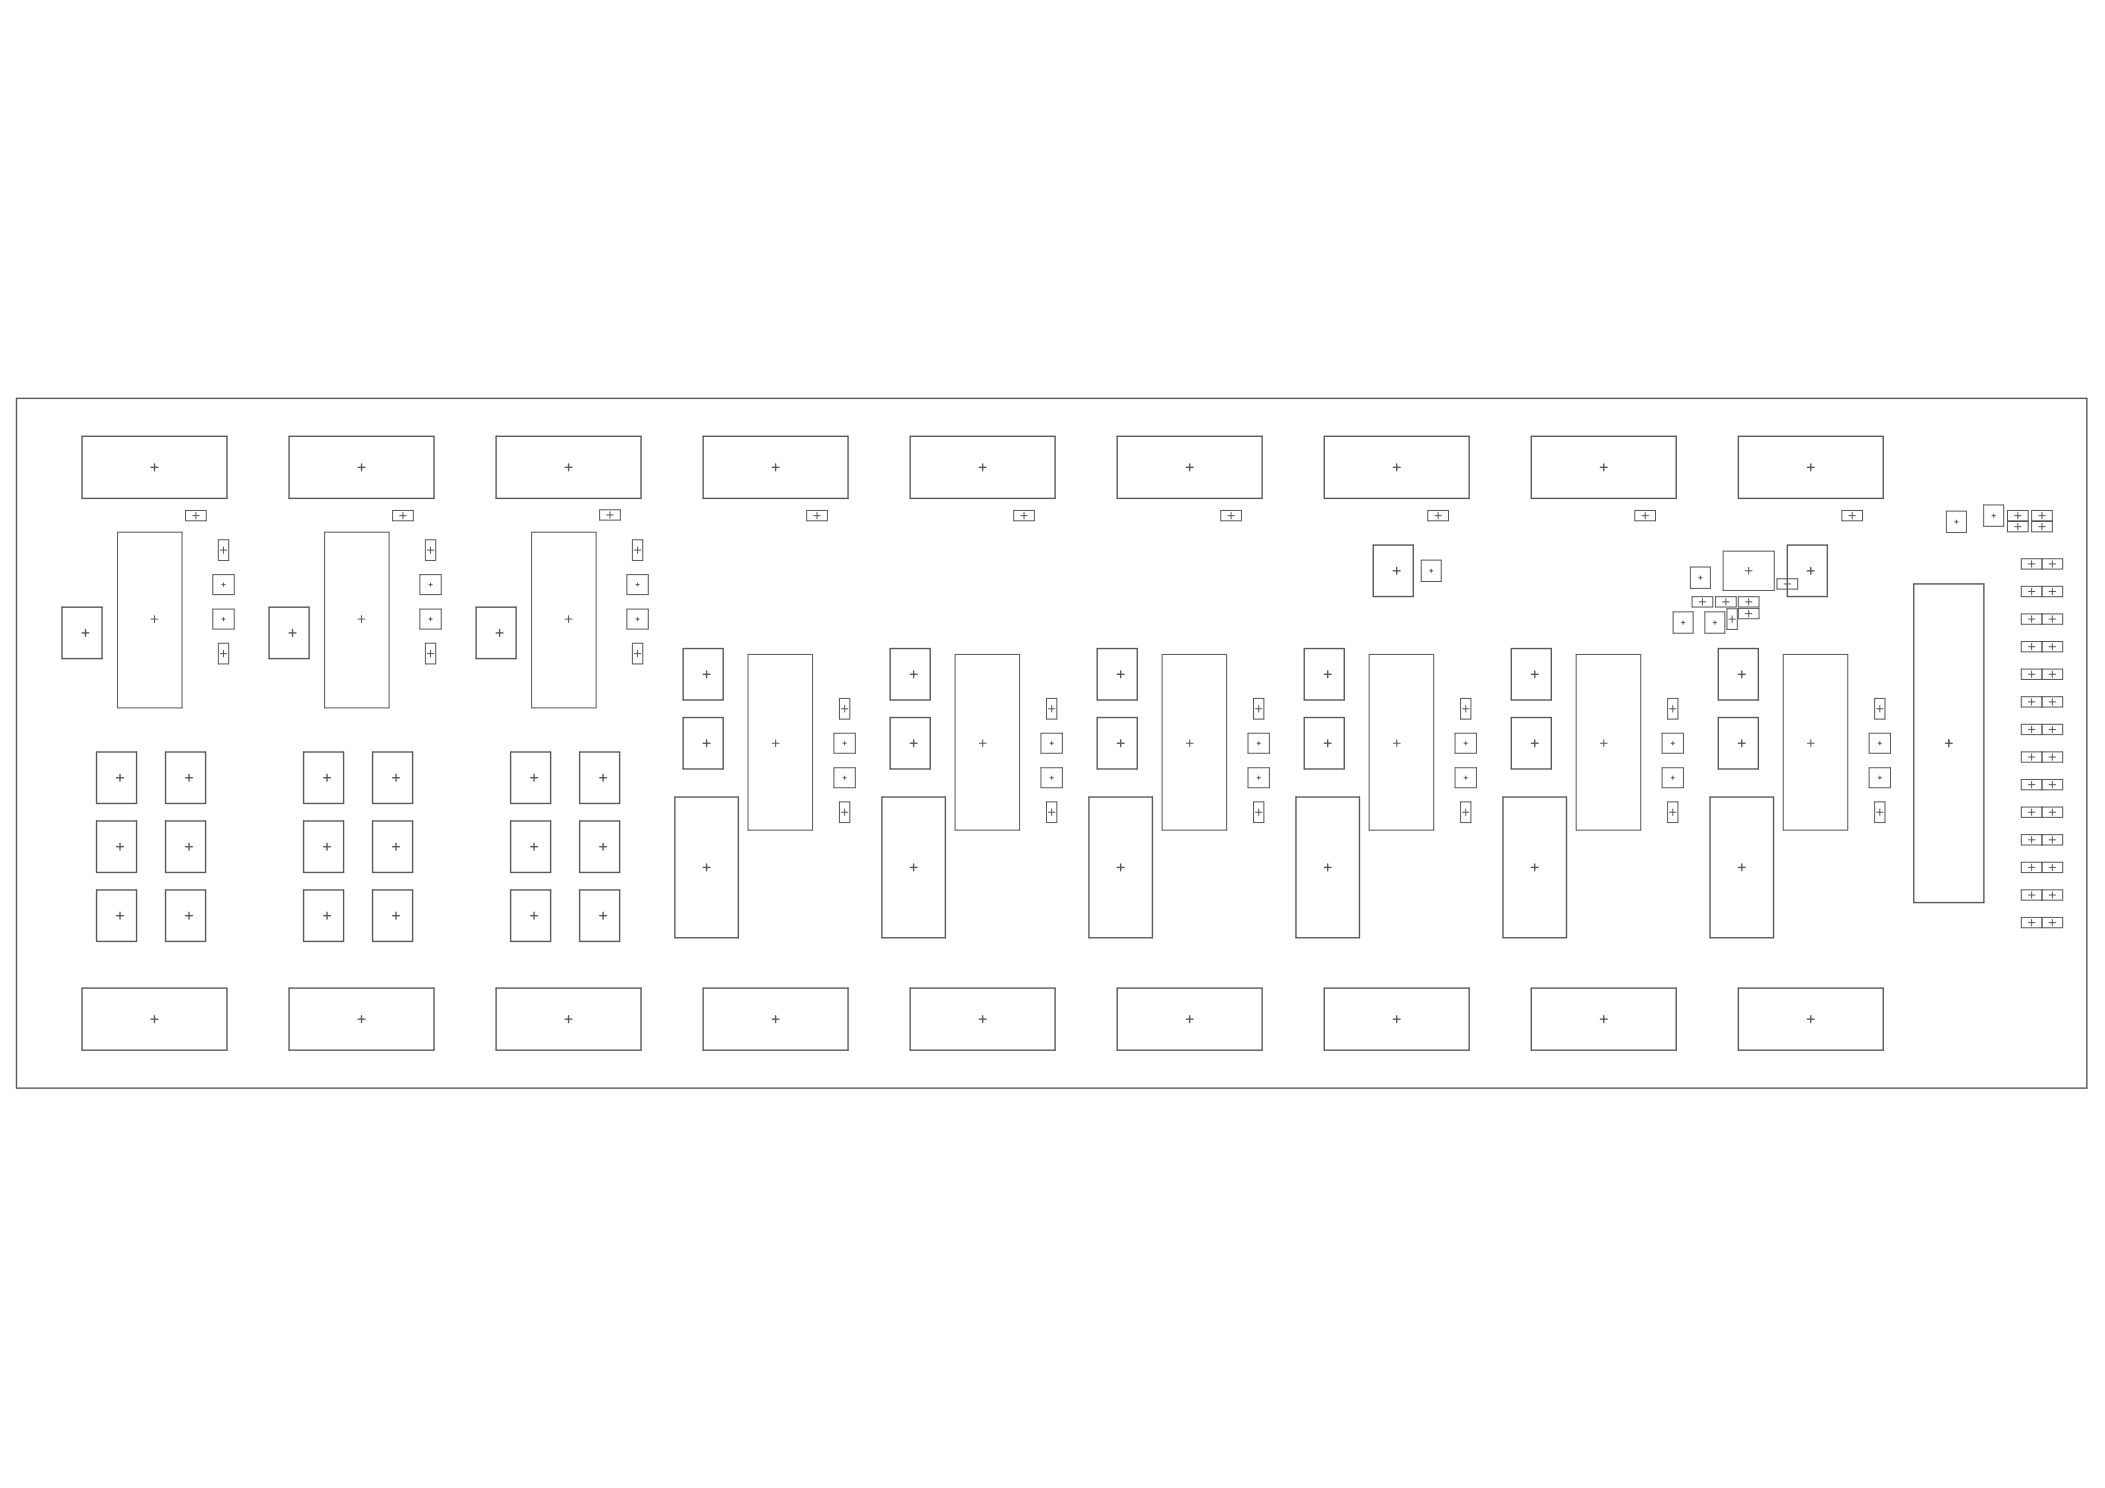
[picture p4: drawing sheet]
<svg xmlns="http://www.w3.org/2000/svg" width="297mm" height="210mm" viewBox="0 0 297 210" stroke-linecap="round" stroke-linejoin="round" font-family="sans-serif">
<g fill="none" stroke="#5a5a5a" stroke-width=".14">
<path d="M16.6 75.1h9.1v24.8h-9.1zM26.2 72h2.9v1.5h-2.9zM27.2 72.7h.9M27.6 72.3v.9M30.8 76.1h1.5v3h-1.5zM31.1 77.6h.9M31.5 77.1v1M45.8 75.1h9.1v24.8h-9.1zM55.4 72h2.9v1.5h-2.9zM56.4 72.7h.9M56.9 72.3v.9M60 76.1h1.5v3h-1.5z"/>
<path d="M60.3 77.6h.9M60.8 77.1v1M75 75.1h9.1v24.8h-9.1zM84.6 71.9h2.9v1.5h-2.9zM85.6 72.6h.9M86.1 72.2v.9M89.2 76.1h1.5v3h-1.5zM89.5 77.6h.9M90 77.1v1M113.8 72h3v1.5h-3zM114.8 72.7h1M115.3 72.3v.9"/>
<path d="M143 72h3v1.5h-3zM144 72.7h1M144.5 72.3v.9M172.3 72h2.9v1.5h-2.9zM173.3 72.7h.9M173.7 72.3v.9M200.6 79h2.8v3h-2.8zM201.5 72h2.9v1.5h-2.9zM202.5 72.7h.9M202.9 72.3v.9M230.7 72h2.9v1.5h-2.9zM231.7 72.7h.9"/>
<path d="M232.2 72.3v.9M238.5 80h2.9v3h-2.9zM243.2 77.7h7.2v5.6h-7.2zM259.9 72h2.9v1.5h-2.9zM260.9 72.7h.9M261.4 72.3v.9M274.7 72.1h2.8v3h-2.8zM275.8 73.6h.5M276.1 73.4v.5M279.9 71.2h2.8v3h-2.8zM281.1 72.7h.5M281.3 72.5v.5"/>
<path d="M283.3 73.6h2.9v1.4h-2.9zM283.3 72h2.9v1.5h-2.9zM284.3 74.3h.9M284.3 72.7h.9M284.7 72.3v.9M284.7 73.8v1M285.2 78.8h5.9v1.5h-5.9zM286.2 79.5h.9M286.7 73.6h2.9v1.4h-2.9zM286.7 72h2.9v1.5h-2.9zM286.7 79.1v.9M287.7 74.3h.9"/>
<path d="M287.7 72.7h.9M288.1 72.3v.9M288.1 73.8v1M288.1 78.8v1.5M289.1 79.5h1M289.6 79.1v.9M21.3 87.3h1M21.8 86.8v1M30 81.1h3v2.8h-3zM30 85.9h3v2.8h-3zM30.8 90.7h1.5v3h-1.5zM31.1 92.2h.9"/>
<path d="M31.3 87.3h.5M31.3 82.5h.5M31.5 82.2v.5M31.5 87.1v.5M31.5 91.7v1M50.5 87.3h1M51 86.8v1M59.2 81.1h3.1v2.8h-3.1zM59.2 85.9h3.1v2.8h-3.1zM60 90.7h1.5v3h-1.5zM60.3 92.2h.9M60.5 87.3h.5"/>
<path d="M60.5 82.5h.5M60.8 82.2v.5M60.8 87.1v.5M60.8 91.7v1M79.7 87.3h1M80.2 86.8v1M88.5 81.1h3v2.8h-3zM88.5 85.9h3v2.8h-3zM89.2 90.7h1.5v3h-1.5zM89.5 92.2h.9M89.7 87.3h.5M89.7 82.5h.5"/>
<path d="M90 82.2v.5M90 87.1v.5M90 91.7v1M105.6 92.3h9.1v24.8h-9.1zM118.5 98.5h1.4v2.9h-1.4zM118.7 100h.9M119.2 99.5v.9M134.8 92.3h9.1v24.8h-9.1zM147.7 98.5h1.4v2.9h-1.4zM147.9 100h1M148.4 99.5v.9M164 92.3h9.1v24.8h-9.1z"/>
<path d="M176.9 98.5h1.4v2.9h-1.4zM177.2 100h.9M177.6 99.5v.9M193.2 92.3h9.1v24.8h-9.1zM201.7 80.5h.5M202 80.3v.5M206.1 98.5h1.5v2.9h-1.5zM206.4 100h.9M206.8 99.5v.9M222.4 92.3h9.1v24.8h-9.1zM235.3 98.5h1.5v2.9h-1.5zM235.6 100h.9"/>
<path d="M236 99.5v.9M236.1 86.3h2.8v3h-2.8zM237.3 87.8h.5M237.5 87.6v.5M238.8 84.2h2.9v1.4h-2.9zM239.7 81.5h.5M239.8 84.9h.9M239.9 81.3v.4M240.2 84.4v1M240.6 86.3h2.8v3h-2.8zM241.7 87.8h.5M242 87.6v.5"/>
<path d="M242.1 84.2h2.9v1.4h-2.9zM243.1 84.9h.9M243.5 84.4v1M243.7 85.9h1.5v2.9h-1.5zM244 87.3h.9M244.4 86.9v.9M245.3 84.2h2.9v1.4h-2.9zM245.3 85.8h2.9v1.5h-2.9zM246.3 80.5h.9M246.3 86.6h.9M246.3 84.9h.9M246.8 80v1"/>
<path d="M246.8 84.4v1M246.8 86.1v.9M250.8 81.6h2.9v1.5h-2.9zM251.6 92.3h9.1v24.8h-9.1zM251.7 82.4h1M252.2 81.9v.9M264.5 98.5h1.5v2.9h-1.5zM264.8 100h.9M265.3 99.5v.9M285.2 82.7h5.9v1.5h-5.9zM285.2 86.6h5.9v1.5h-5.9zM285.2 90.5h5.9v1.5h-5.9z"/>
<path d="M285.2 94.4h5.9v1.4h-5.9zM285.2 98.3h5.9v1.4h-5.9zM286.2 87.3h.9M286.2 83.4h.9M286.2 91.2h.9M286.2 95.1h.9M286.2 99h.9M286.7 83v.9M286.7 86.9v.9M286.7 90.8v.9M286.7 94.7v.9M286.7 98.5v1"/>
<path d="M288.1 82.7v1.5M288.1 86.6v1.5M288.1 90.5v1.5M288.1 94.4v1.4M288.1 98.3v1.4M289.1 87.3h1M289.1 83.4h1M289.1 91.2h1M289.1 95.1h1M289.1 99h1M289.6 83v.9M289.6 86.9v.9"/>
<path d="M289.6 90.8v.9M289.6 94.7v.9M289.6 98.5v1M109 104.8h.9M109.5 104.4v.9M117.7 103.4h3v2.9h-3zM117.7 108.3h3v2.8h-3zM118.5 113.1h1.4v2.9h-1.4zM118.7 114.6h.9M118.9 104.8h.5M118.9 109.7h.5M119.2 104.6v.5"/>
<path d="M119.2 109.5v.5M119.2 114.1v.9M138.2 104.8h1M138.7 104.4v.9M146.9 103.4h3v2.9h-3zM146.9 108.3h3v2.8h-3zM147.7 113.1h1.4v2.9h-1.4zM147.9 114.6h1M148.2 104.8h.4M148.2 109.7h.4M148.4 104.6v.5M148.4 109.5v.5"/>
<path d="M148.4 114.1v.9M167.4 104.8h1M167.9 104.4v.9M176.1 103.4h3v2.9h-3zM176.1 108.3h3v2.8h-3zM176.9 113.1h1.4v2.9h-1.4zM177.2 114.6h.9M177.4 104.8h.5M177.4 109.7h.5M177.6 104.6v.5M177.6 109.5v.5M177.6 114.1v.9"/>
<path d="M196.6 104.8h1M197.1 104.4v.9M205.3 103.4h3v2.9h-3zM205.3 108.3h3v2.8h-3zM206.1 113.1h1.5v2.9h-1.5zM206.4 114.6h.9M206.6 104.8h.5M206.6 109.7h.5M206.8 104.6v.5M206.8 109.5v.5M206.8 114.1v.9M225.8 104.8h1"/>
<path d="M226.3 104.4v.9M234.5 103.4h3.1v2.9h-3.1zM234.5 108.3h3.1v2.8h-3.1zM235.3 113.1h1.5v2.9h-1.5zM235.6 114.6h.9M235.8 104.8h.5M235.8 109.7h.5M236 104.6v.5M236 109.5v.5M236 114.1v.9M255 104.8h1M255.5 104.4v.9"/>
<path d="M263.8 103.4h3v2.9h-3zM263.8 108.3h3v2.8h-3zM264.5 113.1h1.5v2.9h-1.5zM264.8 114.6h.9M265 104.8h.5M265 109.7h.5M265.3 104.6v.5M265.3 109.5v.5M265.3 114.1v.9M285.2 102.2h5.9v1.4h-5.9zM285.2 106.1h5.9v1.4h-5.9zM285.2 110h5.9v1.4h-5.9z"/>
<path d="M285.2 113.8h5.9v1.5h-5.9zM285.2 117.7h5.9v1.5h-5.9zM286.2 114.6h.9M286.2 102.9h.9M286.2 106.8h.9M286.2 110.7h.9M286.2 118.5h.9M286.7 102.4v1M286.7 106.3v1M286.7 110.2v.9M286.7 114.1v.9M286.7 118v.9"/>
<path d="M288.1 102.2v1.4M288.1 106.1v1.4M288.1 110v1.4M288.1 113.8v1.5M288.1 117.7v1.5M289.1 114.6h1M289.1 102.9h1M289.1 106.8h1M289.1 110.7h1M289.1 118.5h1M289.6 102.4v1M289.6 106.3v1"/>
<path d="M289.6 110.2v.9M289.6 114.1v.9M289.6 118v.9M285.2 121.6h5.9v1.5h-5.9zM285.2 125.5h5.9v1.5h-5.9zM285.2 129.4h5.9v1.5h-5.9zM286.2 130.1h.9M286.2 126.3h.9M286.2 122.4h.9M286.7 121.9v.9M286.7 125.8v.9M286.7 129.7v.9"/>
<path d="M288.1 121.6v1.5M288.1 125.5v1.5M288.1 129.4v1.5M289.1 130.1h1M289.1 126.3h1M289.1 122.4h1M289.6 121.9v.9M289.6 125.8v.9M289.6 129.7v.9"/>
</g>
<g fill="none" stroke="#5a5a5a" stroke-width=".19">
<path d="M2.3 56.2h292.2v97.3h-292.2zM11.6 61.5h20.4v8.8h-20.4zM21.3 65.9h1M21.8 65.4v1M40.8 61.5h20.4v8.8h-20.4zM50.5 65.9h1M51 65.4v1M70 61.5h20.5v8.8h-20.5zM79.7 65.9h1M80.2 65.4v1M99.2 61.5h20.5v8.8h-20.5zM109 65.9h.9"/>
<path d="M109.4 65.4v1M128.4 61.5h20.5v8.8h-20.5zM138.2 65.9h.9M138.7 65.4v1M157.7 61.5h20.4v8.8h-20.4zM167.4 65.9h1M167.9 65.4v1M186.9 61.5h20.4v8.8h-20.4zM193.8 76.9h5.6v7.3h-5.6zM196.6 65.9h1M197.1 65.4v1M216.1 61.5h20.4v8.8h-20.4z"/>
<path d="M225.8 65.9h1M226.3 65.4v1M245.3 61.5h20.4v8.8h-20.4zM252.2 76.9h5.7v7.3h-5.7zM255 65.9h1M255.5 65.4v1M8.8 85.6h5.6v7.3h-5.6zM11.6 89.3h1M12.1 88.8v1M38 85.6h5.6v7.3h-5.6zM40.8 89.3h1M41.3 88.8v1"/>
<path d="M67.2 85.6h5.6v7.3h-5.6zM70 89.3h1M70.5 88.8v1M96.4 91.5h5.6v7.2h-5.6zM99.2 95.1h1M99.7 94.6v1M125.6 91.5h5.7v7.2h-5.7zM128.4 95.1h1M128.9 94.6v1M154.8 91.5h5.7v7.2h-5.7zM157.7 95.1h.9M158.1 94.6v1"/>
<path d="M184 91.5h5.7v7.2h-5.7zM186.9 95.1h.9M187.4 94.6v1M196.6 80.5h1M197.1 80v1M213.3 91.5h5.6v7.2h-5.6zM216.1 95.1h1M216.6 94.6v1M242.5 91.5h5.6v7.2h-5.6zM245.3 95.1h1M245.8 94.6v1M255 80.5h1"/>
<path d="M255.5 80v1M270.1 82.4h9.8v44.9h-9.8zM13.6 106.1h5.7v7.2h-5.7zM13.6 115.8h5.7v7.3h-5.7zM16.4 109.7h1M16.4 119.4h1M16.9 109.2v1M16.9 119v.9M23.4 106.1h5.6v7.2h-5.6zM23.4 115.8h5.6v7.3h-5.6zM26.2 109.7h1M26.2 119.4h1"/>
<path d="M26.7 109.2v1M26.7 119v.9M42.8 106.1h5.7v7.2h-5.7zM42.8 115.8h5.7v7.3h-5.7zM45.7 109.7h.9M45.7 119.4h.9M46.1 109.2v1M46.1 119v.9M52.6 106.1h5.6v7.2h-5.6zM52.6 115.8h5.6v7.3h-5.6zM55.4 109.7h1M55.4 119.4h1"/>
<path d="M55.9 119v.9M55.9 109.2v1M72.1 106.1h5.6v7.2h-5.6zM72.1 115.8h5.6v7.3h-5.6zM74.9 109.7h.9M74.9 119.4h.9M75.4 109.2v1M75.4 119v.9M81.8 106.1h5.6v7.2h-5.6zM81.8 115.8h5.6v7.3h-5.6zM84.6 109.7h1M84.6 119.4h1"/>
<path d="M85.1 109.2v1M85.1 119v.9M95.2 112.4h9v19.9h-9zM96.4 101.2h5.6v7.3h-5.6zM99.2 104.8h1M99.7 104.4v.9M124.4 112.4h9v19.9h-9zM125.6 101.2h5.7v7.3h-5.7zM128.4 104.8h1M128.9 104.4v.9M153.7 112.4h8.9v19.9h-8.9zM154.8 101.2h5.7v7.3h-5.7z"/>
<path d="M157.7 104.8h.9M158.1 104.4v.9M182.9 112.4h8.9v19.9h-8.9zM184 101.2h5.7v7.3h-5.7zM186.9 104.8h.9M187.4 104.4v.9M212.1 112.4h8.9v19.9h-8.9zM213.3 101.2h5.6v7.3h-5.6zM216.1 104.8h1M216.6 104.4v.9M241.3 112.4h9v19.9h-9zM242.5 101.2h5.6v7.3h-5.6z"/>
<path d="M245.3 104.8h1M245.8 104.4v.9M274.5 104.8h1M275 104.4v.9M11.6 139.4h20.4v8.7h-20.4zM13.6 125.5h5.7v7.3h-5.7zM16.4 129.2h1M16.9 128.7v1M23.4 125.5h5.6v7.3h-5.6zM26.2 129.2h1M26.7 128.7v1M40.8 139.4h20.4v8.7h-20.4z"/>
<path d="M42.8 125.5h5.7v7.3h-5.7zM45.7 129.2h.9M46.1 128.7v1M52.6 125.5h5.6v7.3h-5.6zM55.4 129.2h1M55.9 128.7v1M70 139.4h20.5v8.7h-20.5zM72.1 125.5h5.6v7.3h-5.6zM74.9 129.2h.9M75.4 128.7v1M81.8 125.5h5.6v7.3h-5.6zM84.6 129.2h1"/>
<path d="M85.1 128.7v1M99.2 122.4h1M99.2 139.4h20.5v8.7h-20.5zM99.7 121.9v.9M128.4 139.4h20.5v8.7h-20.5zM128.4 122.4h1M128.9 121.9v.9M157.7 122.4h.9M157.7 139.4h20.4v8.7h-20.4zM158.1 121.9v.9M186.9 122.4h.9M186.9 139.4h20.4v8.7h-20.4z"/>
<path d="M187.4 121.9v.9M216.1 122.4h1M216.1 139.4h20.4v8.7h-20.4zM216.6 121.9v.9M245.3 139.4h20.4v8.7h-20.4zM245.3 122.4h1M245.8 121.9v.9M21.3 143.8h1M21.8 143.3v1M50.5 143.8h1M51 143.3v1M79.7 143.8h1"/>
<path d="M80.2 143.3v1M109 143.8h.9M109.4 143.3v1M138.2 143.8h.9M138.7 143.3v1M167.4 143.8h1M167.9 143.3v1M196.6 143.8h1M197.1 143.3v1M225.8 143.8h1M226.3 143.3v1M255 143.8h1"/>
<path d="M255.5 143.3v1"/>
</g>
</svg>
